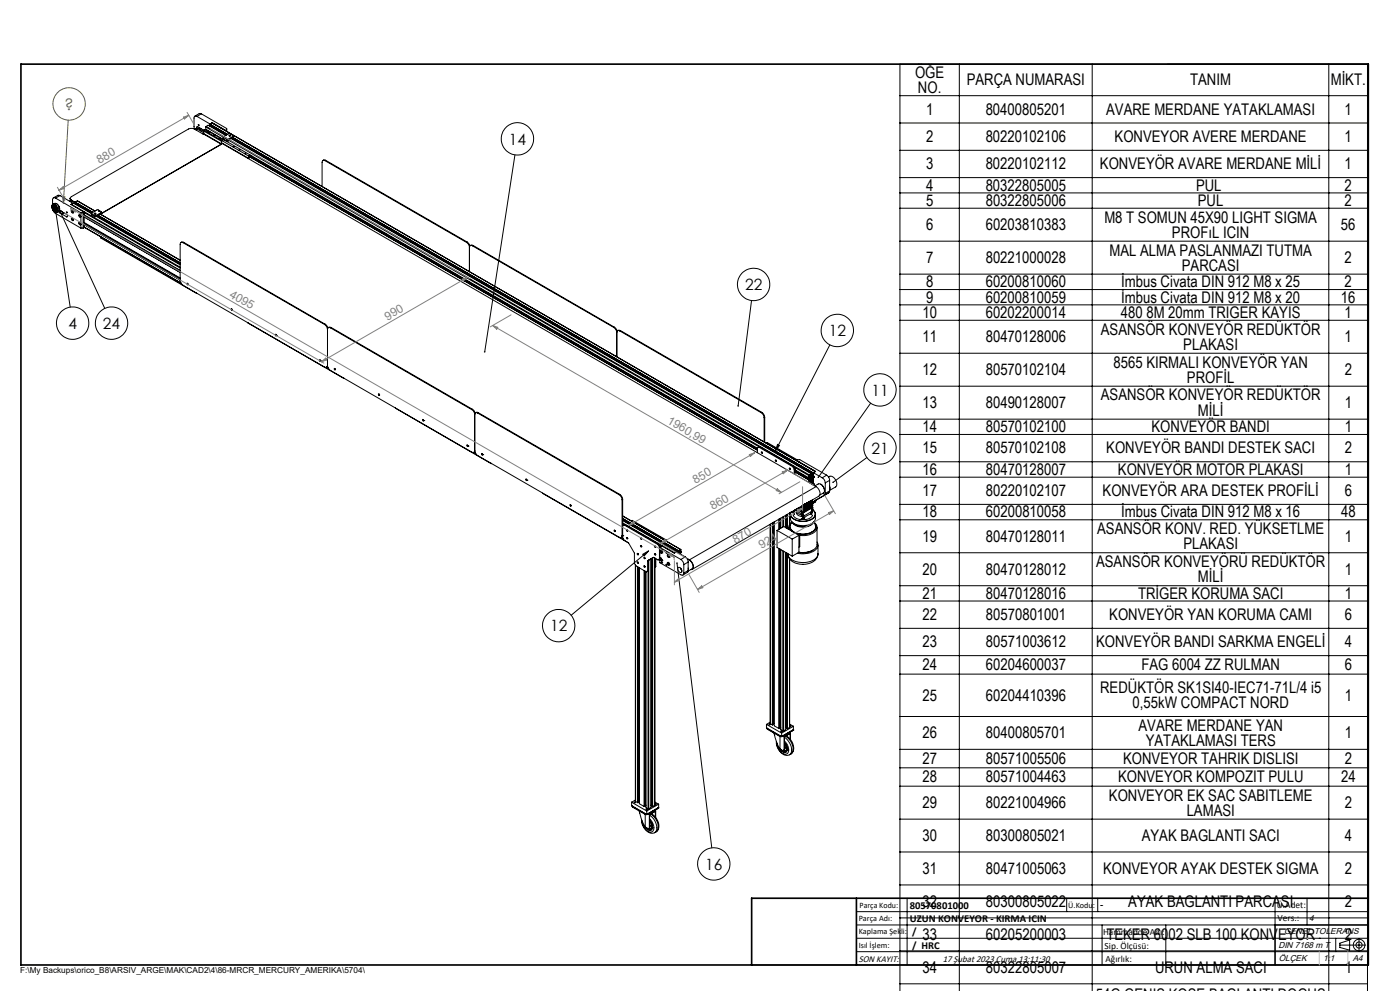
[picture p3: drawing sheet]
<svg xmlns="http://www.w3.org/2000/svg" width="420mm" height="297mm" viewBox="0 0 420 297" stroke-linecap="round" stroke-linejoin="round" font-family="sans-serif">
<defs><g id="words">
<g font-size="4.8">
<text x="274.5" y="23.3">ÖĞE</text>
<text x="275.4" y="27.8">NO.</text>
<text x="290" y="25.6">PARÇA NUMARASI</text>
<text x="357" y="25.6">TANIM</text>
<text x="399.2" y="25.6">MİKT.</text>
<text x="277.8" y="34.4">1</text>
<text x="295.7" y="34.4">80400805201</text>
<text x="331.9" y="34.4">AVARE MERDANE YATAKLAMASI</text>
<text x="403.4" y="34.4">1</text>
<text x="277.8" y="42.5">2</text>
<text x="295.7" y="42.5">80220102106</text>
<text x="334.4" y="42.5">KONVEYOR AVERE MERDANE</text>
<text x="403.4" y="42.5">1</text>
<text x="277.8" y="50.7">3</text>
<text x="295.7" y="50.7">80220102112</text>
<text x="330" y="50.7">KONVEYÖR AVARE MERDANE MİLİ</text>
<text x="403.4" y="50.7">1</text>
<text x="277.8" y="57.1">4</text>
<text x="295.7" y="57.1">80322805005</text>
<text x="358.8" y="57.1">PUL</text>
<text x="403.4" y="57.1">2</text>
<text x="277.8" y="61.7">5</text>
<text x="295.7" y="61.7">80322805006</text>
<text x="359.4" y="61.7">PUL</text>
<text x="403.4" y="61.7">2</text>
<text x="277.8" y="69">6</text>
<text x="295.7" y="69">60203810383</text>
<text x="331.3" y="66.7">M8 T SOMUN 45X90 LIGHT SIGMA</text>
<text x="351.6" y="71.2">PROFıL ICIN</text>
<text x="402.3" y="69">56</text>
<text x="332.9" y="76.6">MAL ALMA PASLANMAZI TUTMA</text>
<text x="277.8" y="78.8">7</text>
<text x="295.7" y="78.8">80221000028</text>
<text x="354.5" y="81.1">PARCASI</text>
<text x="403.4" y="78.8">2</text>
<text x="277.8" y="86.1">8</text>
<text x="295.7" y="86.1">60200810060</text>
<text x="336.3" y="86.1">İmbus Civata DIN 912 M8 x 25</text>
<text x="403.4" y="86.1">2</text>
<text x="276.7" y="95.3">10</text>
<text x="277.8" y="90.7">9</text>
<text x="295.7" y="90.7">60200810059</text>
<text x="295.7" y="95.3">60202200014</text>
<text x="336.2" y="95.3">480 8M 20mm TRIGER KAYIS</text>
<text x="336.3" y="90.7">İmbus Civata DIN 912 M8 x 20</text>
<text x="402.3" y="90.7">16</text>
<text x="403.4" y="95.3">1</text>
<text x="330.2" y="100.3">ASANSÖR KONVEYÖR REDÜKTÖR</text>
<text x="276.7" y="102.5">11</text>
<text x="295.7" y="102.5">80470128006</text>
<text x="355" y="104.8">PLAKASI</text>
<text x="403.4" y="102.5">1</text>
<text x="276.7" y="112.4">12</text>
<text x="295.7" y="112.4">80570102104</text>
<text x="334.1" y="110.1">8565 KIRMALI KONVEYÖR YAN</text>
<text x="403.4" y="112.4">2</text>
<text x="356.1" y="114.7">PROFİL</text>
<text x="276.7" y="122.3">13</text>
<text x="295.7" y="122.3">80490128007</text>
<text x="330.2" y="120">ASANSÖR KONVEYÖR REDÜKTÖR</text>
<text x="359.4" y="124.5">MİLİ</text>
<text x="403.4" y="122.3">1</text>
<text x="276.7" y="129.5">14</text>
<text x="295.7" y="129.5">80570102100</text>
<text x="345.5" y="129.5">KONVEYÖR BANDI</text>
<text x="403.4" y="129.5">1</text>
<text x="276.7" y="135.9">15</text>
<text x="295.7" y="135.9">80570102108</text>
<text x="331.9" y="135.9">KONVEYÖR BANDI DESTEK SACI</text>
<text x="403.4" y="135.9">2</text>
<text x="276.7" y="142.3">16</text>
<text x="295.7" y="142.3">80470128007</text>
<text x="335.4" y="142.3">KONVEYÖR MOTOR PLAKASI</text>
<text x="403.4" y="142.3">1</text>
<text x="276.7" y="148.7">17</text>
<text x="295.7" y="148.7">80220102107</text>
<text x="330.8" y="148.7">KONVEYÖR ARA DESTEK PROFİLİ</text>
<text x="403.4" y="148.7">6</text>
<text x="276.8" y="155.1">18</text>
<text x="295.7" y="155.1">60200810058</text>
<text x="336.4" y="155.1">İmbus Civata DIN 912 M8 x 16</text>
<text x="402.3" y="155.1">48</text>
<text x="329.2" y="160.1">ASANSÖR KONV. RED. YÜKSETLME</text>
<text x="276.8" y="162.3">19</text>
<text x="295.7" y="162.3">80470128011</text>
<text x="355" y="164.6">PLAKASI</text>
<text x="403.4" y="162.3">1</text>
<text x="276.8" y="172.2">20</text>
<text x="295.7" y="172.2">80470128012</text>
<text x="328.8" y="170">ASANSÖR KONVEYÖRÜ REDÜKTÖR</text>
<text x="403.4" y="172.2">1</text>
<text x="276.8" y="179.4">21</text>
<text x="295.7" y="179.4">80470128016</text>
<text x="341.4" y="179.4">TRİGER KORUMA SACI</text>
<text x="359.4" y="174.5">MİLİ</text>
<text x="403.4" y="179.4">1</text>
<text x="276.8" y="185.8">22</text>
<text x="295.7" y="185.8">80570801001</text>
<text x="332.8" y="185.8">KONVEYÖR YAN KORUMA CAMI</text>
<text x="403.4" y="185.8">6</text>
<text x="276.8" y="194">23</text>
<text x="295.7" y="194">80571003612</text>
<text x="328.8" y="194">KONVEYÖR BANDI SARKMA ENGELİ</text>
<text x="403.4" y="194">4</text>
<text x="276.8" y="200.9">24</text>
<text x="295.7" y="200.9">60204600037</text>
<text x="342.4" y="200.9">FAG 6004 ZZ RULMAN</text>
<text x="403.4" y="200.9">6</text>
<text x="276.8" y="210">25</text>
<text x="295.7" y="210">60204410396</text>
<text x="330" y="207.7">REDÜKTÖR SK1SI40-IEC71-71L/4 i5</text>
<text x="403.4" y="210">1</text>
<text x="339.8" y="212.2">0,55kW COMPACT NORD</text>
<text x="276.8" y="221.3">26</text>
<text x="295.7" y="221.3">80400805701</text>
<text x="341.5" y="219">AVARE MERDANE YAN</text>
<text x="403.4" y="221.3">1</text>
<text x="343.7" y="223.5">YATAKLAMASI TERS</text>
<text x="276.8" y="229">27</text>
<text x="295.8" y="229">80571005506</text>
<text x="336.9" y="229">KONVEYOR TAHRIK DISLISI</text>
<text x="403.4" y="229">2</text>
<text x="276.8" y="234.5">28</text>
<text x="295.8" y="234.5">80571004463</text>
<text x="332.7" y="239.9">KONVEYOR EK SAC SABITLEME</text>
<text x="335.4" y="234.5">KONVEYOR KOMPOZIT PULU</text>
<text x="402.3" y="234.5">24</text>
<text x="276.8" y="242.2">29</text>
<text x="295.8" y="242.2">80221004966</text>
<text x="356" y="244.4">LAMASI</text>
<text x="403.4" y="242.2">2</text>
<text x="276.8" y="252">30</text>
<text x="295.8" y="252">80300805021</text>
<text x="342.5" y="252">AYAK BAGLANTI SACI</text>
<text x="403.4" y="252">4</text>
<text x="276.8" y="261.9">31</text>
<text x="295.8" y="261.9">80471005063</text>
<text x="330.9" y="261.9">KONVEYOR AYAK DESTEK SIGMA</text>
<text x="403.4" y="261.9">2</text>
<text x="276.8" y="271.8">32</text>
<text x="295.8" y="271.8">80300805022</text>
<text x="338.5" y="271.8">AYAK BAGLANTI PARCASI</text>
<text x="403.4" y="271.8">2</text>
<text x="276.8" y="281.7">33</text>
<text x="295.8" y="281.7">60205200003</text>
<text x="331.9" y="281.7">TEKER 6002 SLB 100 KONVEYOR</text>
<text x="403.5" y="281.7">2</text>
<text x="276.8" y="291.5">34</text>
<text x="295.8" y="291.5">80322805007</text>
<text x="346.5" y="291.5">URUN ALMA SACI</text>
<text x="403.5" y="291.5">1</text>
</g>
<text font-size="4.7" fill="#808000" x="19.4" y="32.9">?</text>
<g font-size="4.7">
<text x="152.7" y="43.3">14</text>
<text x="223.5" y="87">22</text>
<text x="20.5" y="98.6">4</text>
<text x="30.9" y="98.6">24</text>
<text x="248.6" y="100.7">12</text>
<text x="261.4" y="118.6">11</text>
<text x="261.4" y="136">21</text>
<text x="165" y="189.2">12</text>
<text x="211.6" y="260.6">16</text>
</g>
<g font-size="3.5" fill="#808080">
<text x="29.8" y="49.1" transform="rotate(-30 29.8 49.1)">880</text>
<text x="68.6" y="88.9" transform="rotate(30 68.6 88.9)">4095</text>
<text x="116.3" y="96.1" transform="rotate(-30 116.3 96.1)">990</text>
<text x="199.9" y="126.7" transform="rotate(30 199.9 126.7)">1960,99</text>
<text x="208.6" y="145" transform="rotate(-30 208.6 145)">850</text>
<text x="213.9" y="152.9" transform="rotate(-30 213.9 152.9)">860</text>
<text x="220.6" y="163" transform="rotate(-30 220.6 163)">870</text>
<text x="228.5" y="164.6" transform="rotate(-30 228.5 164.6)">924</text>
</g>
<g font-size="3.2">
<text x="272.9" y="272.3">80570801000</text>
<text x="330" y="272.2">-</text>
<text x="272.9" y="276.3">UZUN KONVEYOR - KIRMA ICIN</text>
<text x="273.7" y="280.3">/</text>
<text x="273.7" y="284.4">/ HRC</text>
</g>
<g font-size="2.8">
<text x="383" y="272.2">Ü.Adet:</text>
<text x="330.9" y="280.3">Hammadde Adı:</text>
<text x="383.3" y="276">Vers.:</text>
<text x="331.4" y="284.3">Sip. Ölçüsü:</text>
<text x="257.6" y="288.3">SON KAYIT:</text>
<text x="282.8" y="288.3">17 Şubat 2023 Cuma 13:11:30</text>
<text x="331.6" y="288.3">Ağırlık:</text>
</g>
<g font-size="2.6">
<text x="392.8" y="276">4</text>
<text x="385.2" y="279.9">GENEL TOLERANS</text>
<text x="383.5" y="284">DIN 7168 m T</text>
<text x="383.6" y="288.1">ÖLÇEK</text>
<text x="396.9" y="288.1">1:1</text>
<text x="405.8" y="288.1">A4</text>
</g>
<g font-size="2.5">
<text x="257.9" y="272">Parça Kodu:</text>
<text x="320.5" y="272">Ü.Kodu:</text>
<text x="257.6" y="280">Kaplama Şekli:</text>
<text x="257.6" y="276">Parça Adı:</text>
<text x="257.6" y="284.1">Isıl İşlem:</text>
<text x="6.1" y="291.6">F:\My Backups\orico_B8\ARSIV_ARGE\MAK\CAD2\4\86-MRCR_MERCURY_AMERIKA\5704\</text>
</g>
</g></defs>
<g fill="none" stroke="#000" stroke-width=".3">
<path d="M287.8 19.2v277.9M327.7 19.2v277.9M398.6 19.2v277.9M410.2 19.2v277.9M58.3 38.7l-.6-.2-1.1 .2-35.2 20.2-.4 .5 .4 .6M58.3 38.7l2.7 1.4M58.3 38.6l.9 .1M58.3 38.6v.1M58.7 38.5a1.35 1.35 0 0 1 1.8 .9l.6-.4M59.1 38.4l-.1-.3 .3-.1 1.9 1.1M59.1 34.9l-.6-.1-.3 .4 .1 3.4M59.1 34.9l9.2 5.4"/>
<path d="M59.2 38.7l1.9 1.1M59.2 38.7l-.4 .2M59.9 38.3l-.3 .2M60.4 34.1l-.6-.1-1.3 .8M60.4 34.1l7.6 4.4v.9M60.4 34.1l-1.3 .8M60.4 38.6l-.4 .2M61.1 39.3l5.3 3M61.1 39.3v.7M61.1 39.7v.1M61.2 39l-.1 .3M61.2 39l.7-.1 4.9 2.8v.3"/>
<path d="M61.2 39l5.3 3.1M61.7 38.1l5.3 3 .1 .6M61.7 38.1v.7l165.5 95.5M61.8 38.8l-.1 .1M61.8 37.9l-.1 .2M61.8 37.9l5.3 3.1M61.8 37.9l.6-.4 5.3 3.1M62.4 39.5v.2l.3-.1M62.4 39.5v.1M62.4 39.6h.1M62.5 39.5l.2 .1M62.5 39.5l.3 .1"/>
<path d="M62.5 39.5h-.1M62.5 39.5h.1M62.5 39.5l-.1 .1M62.7 39.6l-.3 .1M62.9 37.3v.2l5.1 3M62.9 37.3l5.3 3M63 37.3l5.2 3M63 37.3h-.1M63 37.6v.3l.1-.2M63.1 37.7h.1M63.1 37.7l4.8 2.8M63.6 36.9h.1"/>
<path d="M63.6 36.9l181 104.4M63.6 36.9l-.6 .4M63.7 36.8l-.7 .4M63.7 36.8v.1M68 38.9l-.3 .3M270 28.7h140.2M270 36.9h140.2M410.5 31.8v-12.6h-140.5v277.9M16.7 59.4l-.5-.1-.4 .2v1.8M16.7 59.4l7.6 4.4M18 58.6l-.6-.1-1.4 .8M18 58.6l-1.3 .8"/>
<path d="M18 58.6l3.9 2.3-.6 .4M21 59.5l.4 .6M21.4 60l1.1 .6M21.4 60v.1M61 40.1l5.4 3.1M61.1 40l-.1 .1M61.1 40l5.3 3.1M64.2 40.5l.2 .2M64.2 40.5v.1M64.2 40.6h-.1M64.2 40.5l.4 .1-.2 .1M64.2 40.6h.3"/>
<path d="M64.2 40.5h.1M64.2 40.6h.1M64.5 40.6l-.3 .1M65.9 41.6l.4 .1M65.9 41.6v.1M66 41.5h.3v.2M66 41.5l.3 .1M66 41.5l-.1 .1M66.2 41.7h-.2M66.4 43.2v.1M66.4 43.3l-35.9 20.7M66.4 43.2l-35.9 20.7"/>
<path d="M66.4 43.1v.1M66.4 43.1v.2M66.5 42.8l8 4.6M66.5 42.3h-.1M66.5 42.3l-.1 .8M66.5 42.9l178.3 102.9M66.5 42.1l-.1 .2M66.5 42.2v.1M66.5 42.1v.1M66.6 42.2l7.9 4.5M66.8 42l-.3 .1M66.8 42h.1"/>
<path d="M66.8 42l-.3 .2M66.9 41.9l-.1 .1M67.1 41.2l.8 .5M67.1 41.2v.5M67.1 41.7l.8 .6M67.9 41.7h.5M67.9 42.3h.5M67.9 41.7v.6M68.4 41.7v.6M68.6 42l159.2 91.9M68.7 41.9l174.1 100.4M68.9 40.8h.1"/>
<path d="M69.3 41.5l174.1 100.5M69.5 41.4l174.5 100.8M69.6 41.4l174.3 100.6M69.8 41.3l174.2 100.5-.1 .2M69.9 41.2l174.1 100.5M69.9 40.8l.1-.2-1.3-.6-1.7 1 .1 .2M69.9 40.8l-1.5 .9M69.9 41.2l-1.3 .7-.2 .4M69.9 40.8v.4M70 40.7l-.1 .5M74.5 46.7v.7M74.9 47.1l-.4 .3"/>
<path d="M74.9 47l152.3 87.9M75 46.5l-.5 .2M75 47l152.2 87.8M75.2 46.8h.1M75.2 46.8l-.3 .3M75.2 46.8l152 87.8M75.4 47h.1M75.5 46.9l151.7 87.6M75.5 46.7l-.1 .3M97.5 48.2l-.6-.1-.3 .5v7.3M97.5 48.2l42.4 24.4M97.7 48l-.8 .1"/>
<path d="M97.7 48l-.2 .2M97.7 48l42.4 24.5M154.5 46.4l-9.1 59M270 45h140.2M270 53.2h140.2M270 57.8h140.2M15.6 61.6l.2 1.3M15.6 61.6a.84 .84 0 0 1 .9-.3 .84 .84 0 0 1 .6 .7 .9 .9 0 0 1 .4 .9 .9 .9 0 0 1-.7 .7l-1-.7M15.7 61.5a1.38 1.38 0 0 1 1.6 1.7 .9 .9 0 0 1-1 .3 .9 .9 0 0 1-.6-.9zM15.8 62.8l.7 1.1 7.8 4.5M15.8 61.5a1.2 1.2 0 0 1 1.2 .6 1.2 1.2 0 0 1-.1 1.3 1.41 1.41 0 0 1-1.1-1.9zM15.8 61.8a.84 .84 0 0 1 .9 .5 .84 .84 0 0 1-.1 .9 1.06 1.06 0 0 1-.8-1.4z"/>
<path d="M15.9 61.8a.86 .86 0 0 1 1 .4 .86 .86 0 0 1-.1 1M16 61.4l-.2 .5M16.1 61.7a.95 .95 0 0 1 .8 1.4M16.1 62.2a.36 .36 0 0 1 .5 .2 .36 .36 0 0 1-.3 .5zM16.1 61.7h.6M16.1 61.7l-.2 .1M16.1 62.2a.29 .29 0 0 1 .5 .2 .29 .29 0 0 1-.3 .3zM16.2 62.1l-.1 .5 .5 .2M16.2 62.4l.1 .2M16.3 62.3l-.1 .1M16.4 62.4v.1M16.4 62.4h.1"/>
<path d="M16.4 62.4l.1 .2h-.2M16.4 62.4h-.2M16.4 62.5l-.1 .1M16.6 63.2l.5 .1M16.7 62.9l4.4 29.1M16.7 61a1.79 1.79 0 0 1 1.2 1.9M16.7 61l-.9 .3M16.7 61a1.95 1.95 0 0 1 1.2 2M16.9 63.1l-.2 .1M17.2 62.5l-.3 .6M17.3 63.4l2.7 1.6M17.5 62.3l13.9 30.1"/>
<path d="M17.8 63l2.3 1.3 .2 .5-.3 .2M17.9 63l-.8 .5M18 63.1h.1M18 63.1v.7M18 63.1l.6 .4M18.6 63.5v.7l.7-.4M18.6 63.5h.1M19.9 63.5l.3 .3zM20.3 64.8l-.3 .2M21.3 61.3l4 2.3M21.3 60l-.5 .3M21.4 61.2l.6-.3 5.4 3.1 .1 .4"/>
<path d="M21.4 61.2l-.1 .1M21.4 61.2l32.6 18.9M21.4 60.1l1.1 .6M21.4 65.4a.35 .35 0 0 1 .6 .2 .35 .35 0 0 1-.3 .5zM21.4 63.1a.35 .35 0 0 1 .6 .2 .35 .35 0 0 1-.3 .5zM21.6 63.1v.4l.4 .2M21.6 65.4v.4l.4 .3-.4-.5 .1-.2M21.7 63.1v.5l.3 .1M21.7 63.4l.1 .2M21.7 65.7l.1 .2M21.8 60.3l-.5 .2M21.9 63.3v.1"/>
<path d="M21.9 65.6v.1M21.9 63.3h.1M21.9 65.6h.1M21.9 63.3l-.2 .1M21.9 65.6l-.2 .1M21.9 63.4l-.1-.2-.1 .2M21.9 65.7l-.2-.2v.2M21.9 63.4l-.1 .2M21.9 65.7l-.1 .2M21.9 63.5l-.1 .1M21.9 65.8l-.1 .1M22.5 60.7l5.2 3"/>
<path d="M22.5 60.7v.2l5.1 2.9M22.5 60.6l5.3 3M22.5 60.6h.1M22.5 60.6v.1M22.7 61v.1M22.7 61.1l-.1 .1M22.7 61.1l4.8 2.7M23.2 60.2l5.3 3zM23.2 60.2l-.7 .4M23.7 64.4a.4 .4 0 0 1 .4 .2 .4 .4 0 0 1-.1 .5l-.3-.2zM23.7 66.7a.4 .4 0 0 1 .4 .2 .4 .4 0 0 1-.1 .5l-.3-.3zM23.8 64.3l.1 .6 .3 .1"/>
<path d="M23.8 66.6l.1 .6 .3 .1M23.9 64.7v-.2l.3 .2M23.9 64.3l-.1 .4 .4 .2M23.9 66.7l-.1 .3 .4 .2M24.1 64.6h.1M24.1 66.8v.1M24.1 64.6l-.2 .1M24.1 66.9l-.2 .1M24.1 66.9v.1M24.1 64.6l.1 .2-.3-.1M24.1 67h.1M24.2 67l-.3-.2v.2"/>
<path d="M24.2 67l-.2 .2-.1-.2M24.3 68.4h.6M24.3 63.8v4.6M24.3 63.8h.6M24.9 63.8v4.6M25.3 68.1l29 16.8M25.3 63.7l28.7 16.6M25.3 64.4l28.7 16.6M25.3 66.7l28.7 16.6M25.3 65l28.7 16.7M25.3 67.3l28.7 16.7M25.3 63.6l-.4 .2"/>
<path d="M25.3 63.6v.8M25.3 65v1.7M25.3 67.3v.9l-.4 .2M25.3 68l29 16.8M25.3 65l28.7 16.6M25.3 67.2l28.7 16.7-28.7-16.6M25.4 64.8l28.6 16.5M25.4 67.1l28.6 16.5M25.4 64.5l-.1 .5M25.4 66.8l-.1 .5M25.4 64.7l28.6 16.5M25.4 67l28.6 16.5"/>
<path d="M27.5 64.1l.9 .5M27.5 64.4l.9 .5M27.5 64.1v.3M28.4 64.6h.4M28.4 64.9h.4M28.4 64.6v.3M28.5 64.2h.1M28.8 64.6v.3M28.9 64.8l25.1 14.6M29.1 64.7l24.9 14.4-24.9-14.3M29.3 64.6l24.7 14.3M29.4 64.6l24.6 14.2"/>
<path d="M29.4 64.5l24.6 14.2M29.6 63.2l.3 .1zM30.1 64.2l23.9 13.8M30.2 64.2l-1.4 .7M30.2 71.1l24.3 14M30.2 71.1v.2l28.7 16.6M30.4 63.7v-.3l-1.2-.5-1.7 .9v.3M30.4 63.7l-1.6 .9M30.4 63.7v.5M30.4 64.2l-.1 .1M30.4 71l-.2 .1M30.5 63.6l-.1 .6"/>
<path d="M54.9 72.7h-.6l-.3 .4v10.9M54.9 72.7l42.4 24.5M55.1 72.6l-.8 .1M55.1 72.6l-.2 .1M55.1 72.6l42.4 24.6M139.9 72.6l.6 .6 .3 1M140.1 72.5l.9 1.2M140.1 72.5l-.2 .1M140.8 74.2v7.2M141.7 73.7l-.7-.1-.2 .6M141.7 73.7l42.4 24.4M141.9 73.6h-.8"/>
<path d="M141.9 73.6l42.4 24.5M141.9 73.6l-.2 .1M270 62.4h140.2M270 72.3h140.2M54 84l.3 .9 .6 .6 48.3 27.9M56.2 84.9l.1 .3M58.9 87.8v.1M59 87.9h-.1M69.5 92.6l.2 .3M69.6 92.8h.1M69.7 92.9h.1M74.4 96.8h.1"/>
<path d="M97.3 97.2l.6 .6 .3 1M97.5 97.2l.6 .5 .3 .6M97.5 97.2h-.2M98.2 98.8v10.7M99.1 98.2h-.6l-.3 .6M99.1 98.2l42.4 24.6M99.3 98.1l-.8 .1M99.3 98.1l42.4 24.6M99.3 98.1l-.2 .1M184.1 98.1l.7 .8 .2 .8M184.3 98.1l.9 1.1M184.3 98.1h-.2"/>
<path d="M185 99.7v7.2M185.9 99.2l-.7-.1-.2 .6M185.9 99.2l42.5 24.5M186.1 99.1h-.8M186.1 99.1l-.2 .1M186.1 99.1l42.4 24.5M225.5 90.1l-4.1 31.6M270 82.2h140.2M270 86.8h140.2M270 91.4h140.2M270 96h140.2M82.8 100.2l.1 .3"/>
<path d="M82.8 100.5h.1M82.9 100.5h.1M95.8 107.9l.3 .1v.3zM96 107.8l.2 .4M96.1 108.1l.1 .1M96.2 108.2h.1M97.8 110.1l.9 .5M98 110l.5 .3M98.2 109.5l-.2 .5h-.7M98.2 109.5l.2 .6 .6 .8 42.5 24.6 .6 .1 .3-.6M98.3 109.9l-.3 .2 .5 .3M100.4 110.4l.2 .3"/>
<path d="M100.5 110.7h.1M100.6 110.7v.1M103.2 113.3v.1M103.2 113.4h.1M113.7 118.1l.2 .3M113.8 118.3l.1 .1M113.9 118.4h.1M249 103.4l-16.4 31.7M270 105.9h140.2M270 115.7h140.2M118.6 122.3l28.8 16.7M126.8 125.7h.2a.24 .24 0 0 1 .2 .4 .24 .24 0 0 1-.4 .1 .24 .24 0 0 1 0-.4z"/>
<path d="M126.9 125.7l.2 .3M127 126h.1M127.1 126h.1M140.1 133.4l.2 .1v.3zM140.2 133.4l.2 .3M140.3 133.6l.1 .1M140.4 133.7h.1M141.5 122.8l.6 .5 .3 1M141.7 122.7l.6 .5 .3 .6M141.7 122.7l-.2 .1M142 135.6l.9 .6M142.1 135.6l.6 .3"/>
<path d="M142.4 135l.2 .8 .7 .7 42.4 24.5 .6 .1 .3-.6M142.4 124.3v10.7M142.5 135.4l-.3 .2 .5 .2M143.3 123.8l-.6-.1-.3 .6M143.3 123.8l42.4 24.5M143.5 123.7l-.5-.2-.3 .2M143.5 123.7l-.2 .1M143.5 123.7l42.4 24.5M144.6 135.9l.2 .4M144.7 136.2h.1M144.8 136.3h.1M147.4 138.8v.2"/>
<path d="M147.4 138.9v.1M227.7 134l-.5 .3v1.4M227.7 134l10.1 5.9M227.7 134l.2-.1 10.2 5.8M228.4 123.7l.6 .7 .2 .8M228.4 135.4l.3 .5-.3-.2zM228.5 123.6l.7 .7 .2 .8M228.5 123.6l-.1 .1M228.6 135.5l.1 .2M229.2 125.2v7.2M229.4 125.1l-.2 .1M229.4 125.1v7.4"/>
<path d="M229.9 132.7h-.1M229.9 132.7l14.8 8.6M229.9 132.7l.2-.1 9.1 5.2M232.8 137.9l.1 .2M232.9 138.1h.1M233.3 133.2l.5 .3-1.2 1.6zM237.8 139.9l.5 .7M238.1 139.7l-.3 .2M238.1 139.7l.4 .8M238.2 139.9l4.5 2.7M238.9 138l.4-.2h.6l8.1 4.6M240.1 138.6v.1"/>
<path d="M260.1 137.1l-10.2 7.5M261.2 120.8l-15.7 22.2M270 125.6h140.2M270 130.2h140.2M270 138.4h140.2M157.9 143.6l.2 .3M158 143.8l.1 .1M158.1 143.9h.1M162.8 147.8l25.8 14.9M171.1 151.2l.2 .3M171.2 151.5h.1M171.3 151.5v.1"/>
<path d="M184.4 158.9l.2 .3M184.5 159.1l.1 .1M184.6 159.2h.1M185.7 148.3l.7 .7 .2 .8M185.9 148.2l.5 .4 .4 1.1M185.9 148.2l-.2 .1M186.6 149.8v10.7M186.8 154.6l17.4 10.1M186.8 149.7v11.5l.5 .7 1.3 .8 1.7 3.1v3l.5 .8 3.1 1.8M186.8 149.7l-.2 .1M186.8 156.7l15.6 9 .6-.4M186.8 155.5l16.7 9.6z"/>
<path d="M186.8 156l16.2 9.3M186.8 155.4l16.7 9.6M186.8 155.7l16.9 9.9M186.8 156.9l.6 .4M187.3 157.3l-.5 .3M187.3 157.3l10.1 5.9M187.3 157.3l.2-.1 10.1 5.9M188.2 158.8l.1 .3M188.2 159h.1M189.4 156.1l.3-.1 10.1 5.8M189.4 156.1l10.2 5.8M231.1 157.1v59.8"/>
<path d="M231.7 156.7v60.5M231.8 156.7v60.5M232 156.6v60.5l-.2 .1M232.1 156.5v60.3M232.3 156.4v61.1l1.4 .9M233.1 159l4.6 2.6M233.1 159v5.1l4.6 2.6M233.7 155.6v3M233.8 155.5v3.1M233.8 155.5v3M234 155.4v3M234.1 155.4v3"/>
<path d="M234.2 155.3v3M234.8 154.9v3M235.1 154.8v3M235.1 157.8l4.6 2.6M235.1 157.8l-2 1.2M235.7 154.4v3.7M235.9 154.3v3.9M235.9 154.3v4M236.1 154.2v4.2M236.2 154.1v4.3M236.5 158.6l.4-.3 .8 1M236.6 158.1v.4"/>
<path d="M236.9 153.8v3.5M236.9 153.7v3.5M237 140.3l.1 .2M237.1 154.1v1.3a3.1 3.1 0 0 0 3.4 2.1 3.5 3.5 0 0 0 4.1-2.1v-1.3M237.2 153.5v.1M237.3 156.8a1.76 1.76 0 0 0 1.2 2.9 5.2 5.2 0 0 0 6.3-1.4v-.9l-.4-.6M237.3 156.7l-.7 1 .1 .8M237.5 156.3l-.4 1.1a2.34 2.34 0 0 0 2.5 2.5 4.3 4.3 0 0 0 5.1-1.8l-.4-1.8M237.5 153.4l.2 .1M237.6 156.4a4.5 4.5 0 0 0 6.6 0M237.7 156.5a4.3 4.3 0 0 0 6.3 .1l.1-.1M237.7 153.3v.2"/>
<path d="M237.8 153.4h.1M238 153.6l.3 .4M238 153.6l.3 .2M238.3 140.6v1.5M238.3 154l-.3 .5 .3 .4 .7 .5 1.1 .3M238.3 153.8v.2M238.4 159.7l1.7 .5M238.5 153l-.5 .6M238.5 153l-.7 .4M238.5 140.8l4.2 2.5M238.5 140.5l-.2 .1M238.5 140.5v1.7"/>
<path d="M238.5 141.5l4.2 2.4M238.5 141.4l4.2 2.5M238.5 141.3l4.3 2.5M238.5 141.1l4.5 2.6M238.5 141l4.7 2.8M238.6 152.7l-.2 .2M238.7 152.9h.3M238.7 152.9l-.2 .1M238.7 152.9h.1M238.9 153.2v.6l.3 .5 1.3 .5M239.3 152.5l-1.6 1M239.3 152.4l.1 .9 1 .6"/>
<path d="M239.3 152.5a.93 .93 0 0 0-.3 1.1 .93 .93 0 0 0 1 .6l.7 .1M239.3 152.4h.2M239.3 152.4l.4 .6 .7 .3M239.3 152.4l-.8 .4M239.4 152.4h.1M239.4 152.4l.3 .5 .7 .3M239.5 152.3v.1M239.7 152.1l.7 .5v1.5l.3 .1M239.8 152.2l-.3 .2M240.4 151.7v.7l-.5-.4M240.4 154.4v.4M240.4 154.4l.3 .2"/>
<path d="M240.4 154.8l.3 .1M240.6 151.6v2.2M240.6 153.8l.1 .1M240.7 152.5h.1M240.7 152.7h.1M240.7 152.6h.1M240.7 153.2h.1M240.7 153.1h.1M240.7 152.5v.2M240.7 152.6v.1M240.7 154.3l.2 .1M240.7 154.3l-.3 .1"/>
<path d="M240.7 155.5h.3M240.7 154.2l.3-.1-.1 .3M240.7 155.4h.3M240.7 153.9v.3M240.7 154.6v.3M240.7 155.4v.1M240.7 155.5l-.6 .2M240.7 155.4l-.6 .3M240.8 153.1h.1M240.8 152.7h.1M240.8 154.2l-.1 .1M240.8 153.1l-.1 .1"/>
<path d="M240.8 153.2h-.1M240.8 152.5l-.1 .1M240.8 152.6h.1M240.8 153h.1M240.8 153v.1M240.8 152.4h.1M240.8 152.4v.2M240.8 153l.1 .1M240.8 152.4l.1 .1M240.9 153h.1M240.9 151.9h.1M240.9 152v.1"/>
<path d="M240.9 151.5h.1M240.9 152.4v.1M240.9 152.4v.2M240.9 152.1h.1M240.9 152h.1M240.9 152.5l-.1 .1M240.9 152.5h.1M240.9 153.1h-.1M240.9 151.9l.2 .1M240.9 154.8h.1M240.9 152.4h.1M240.9 153l-.1 .1"/>
<path d="M240.9 151.9v.1M240.9 151.4v.1M240.9 151.8h.1M240.9 151.8v.1M240.9 153.1h.1M240.9 153v.1M240.9 151.4h.1M240.9 152.5v.1M241 151.4h.1M240.9 151.9l.1 .1M240.9 154.8l.3 .5M240.9 151.4h.2"/>
<path d="M240.9 153h-.1M240.9 154.4l-.2 .2M241 151.9h.1M241 152l-.1 .1M241 152.4h.1M241 152.5h.1M241 151.4l-.1 .1M241 151.8h.1M241 151.8l-.1 .1M241 152h-.1M241 152h.1M241 152.4v.1"/>
<path d="M241 152.4l.1 .1M241 153h.1M241 152.9h.1M241 151.9v.1M241 151.8v.1M241 151.4l.1 .1M241 151.9l.1 .1M241 152.9l.1 .1M241 152.9v.1M241 155.4v.1M241 155.5l.6 .2M241 155.4l.6 .3"/>
<path d="M241.1 151.4h.1M241.1 151.3v.1M241.1 152h.1M241.1 151.9h.1M241.1 152.9v.1M241.1 153h.1M241.1 152.5h.1M241.1 151.7v.2M241.1 151.7h.1M241.1 152.3v.2M241.1 151.4v.1M241.1 152.9h.1"/>
<path d="M241.1 151.7l.1 .1M241.1 151.7l-.1 .2M241.1 152.3h.1M241.1 152.3l.1 .1M241.2 151.3l-.1 .1M241.2 151.7v.1M241.2 151.8l-.1 .2M241.2 151.8l-.1 .1M241.2 151.8h.1M241.2 151.3h.1M241.2 152.8l-.1 .2M241.2 152.8h.1"/>
<path d="M241.2 151.3l-.1 .2M241.2 152.4h.1M241.2 151.9h.1M241.2 151.4h.1M241.2 154.6v.7M241.2 151.7l.1 .1M241.2 152.9h.1M241.2 152.8h.2M241.2 152.8v.1M241.2 152.9v.1M241.2 151.2l.1 .1M241.3 151.2h.1"/>
<path d="M241.3 151.3h.1M241.3 151.8h.1M241.3 152.9h.1M241.3 151.3l-.1 .1M241.3 152.2l-.1 .2M241.3 152.3h.1M241.3 151.7l-.1 .2zM241.3 152.2v.2M241.3 151.2l-.1 .2M241.3 152.8h.1M241.3 152.7v.2M241.3 152.7v.1"/>
<path d="M241.4 152.8h.1M241.4 152.2h.1M241.4 152.1h.1M241.4 152.7h.1M241.4 152.3h.1M241.4 152.7h.2M241.4 151.7h.1M241.4 152.3l-.1 .1M241.4 152.2l-.1 .1M241.4 152.1l-.1 .2M241.4 152.7l-.1 .1M241.4 152.6h.1"/>
<path d="M241.4 152.6v.1M241.4 151.2h.1M241.4 152.7v.1M241.4 151.7l-.1 .1M241.4 152.2v.1M241.4 151.2l-.1 .1M241.5 151.5h.1M241.5 152.7l-.1 .1M241.5 151.2h.1M241.5 151.7h.1M241.5 152.7h.1M241.5 151.5v.3"/>
<path d="M241.5 152.6v.1M241.5 151.2l-.2 .1M241.5 151.5l-.2 .3M241.5 152.1h.1M241.5 152.1l.1 .1M241.5 151.1l.1 .1M241.5 152.1v.1M241.5 152.6h.1M241.5 151.7h-.1M241.5 151.1v.1M241.5 152.6l-.1 .1M241.5 151.1l-.1 .1"/>
<path d="M241.5 152.1l-.1 .1M241.5 152.2h.1M241.5 151.6l.1 .1M241.5 151.6h.1M241.5 152.6h-.1M241.5 151.6v.1M241.6 152.6l-.1 .1M241.6 152h.1M241.6 151.4l.1 .1M241.6 151.4v.3M241.6 151.2h-.1M241.6 151.4l-.1 .2"/>
<path d="M241.6 151.4h.1M241.6 151.7h.1M241.6 152l-.1 .1M241.6 151.9h.1M241.6 152v.2M241.6 152.6h.1M241.7 152h.1M241.7 151l-.1 .2M241.7 151.5l-.1 .2M241.7 151.5h.1M241.7 152.6h.1M241.7 152.5v.1"/>
<path d="M241.7 152l-.1 .2M241.7 152.1h.1M241.7 151.9h.3M241.7 151.9v.2M241.7 152l.1 .1M241.8 151.9h.1M241.8 152.6h.1M241.8 152.5h.1M241.8 151h.1M241.8 150.9l.1 .1M241.8 150.9h.1M241.8 151.4v.1"/>
<path d="M241.8 151.5h.1M241.8 151.4l.1 .1M241.8 150.9v.1M241.8 151.4h.1M241.8 151.9v.1M241.8 152.1h.1M241.8 152.5v.1M241.9 152.6h.1M241.9 152.5h.1M241.9 152.5l-.2 .1M241.9 151h-.1M241.9 151.3l-.1 .1"/>
<path d="M241.9 151.3h.1M241.9 151h.1M241.9 151.5h.1M241.9 151.8h.1M241.9 151.4l.1-.2-.2 .2M241.9 151.9h.1M241.9 152h.1M241.9 151.8v.2M241.9 152.4v.2M242 150.8h.1M242 151.8h.1M242 151.9h.1"/>
<path d="M242 151.8v.1M242 151.3h.1M242 151.8l-.1 .1M242 151.9l-.1 .1M242 152.4h.1M242 151.9h-.1M242 152.4v.1M242 150.8l-.1 .2M242 151.3l-.1 .2M242 151.3l-.1 .1M242 152.4l-.1 .1M242.1 152.4h.1"/>
<path d="M242.1 151.7h.1M242.1 152.3l-.1 .1M242.1 150.9h.1M242.1 150.8h.1M242.1 151.2h.1M242.1 151.4h.1M242.1 151.3h.1M242.1 151.8h.2M242.1 151.2l.1 .1M242.1 150.8v.1M242.1 151.8h.1M242.1 152.3v.1"/>
<path d="M242.1 151.7v.2M242.1 151.7l-.1 .2M242.1 151.8l-.1 .1M242.1 151.8v.1M242.1 151.9h.1M242.1 152.3h.1M242.2 152.3h.1M242.2 152.3l-.1 .1M242.2 150.7h.1M242.2 150.8h.1M242.2 151.2h.1M242.2 151.3h.1"/>
<path d="M242.2 151.1h.1M242.2 151.8h.1M242.2 151.7h.1M242.2 152.4l-.3 .2M242.2 151.3l-.1 .1M242.2 151.2l-.1 .1M242.2 150.7l-.1 .1M242.2 151.1v.2M242.2 150.8l-.1 .1M242.2 151.1l-.1 .1M242.2 152.3v.1M242.2 152.4h.1"/>
<path d="M242.2 150.7v.1M242.2 151.7v.2M242.2 151.7l.1 .1M242.3 151.2h.1M242.3 150.7h.1M242.3 150.8h.1M242.3 151.1h.1M242.3 151.3h.1M242.3 152.3h.1M242.3 152.2h.1M242.3 151.8h.1M242.3 151.6h.1"/>
<path d="M242.3 151.1v.1M242.3 150.6v.1M242.3 151h.1M242.3 151v.1M242.3 152.1h.1M242.3 152.2v.1M242.3 151l.1 .1M242.3 152.1v.2M242.3 152.3l-.3 .1M242.3 151.8l-.1-.1v.2M242.4 151.1l-.1 .1M242.4 150.7h.1"/>
<path d="M242.4 150.6l-.1 .1M242.4 152.2h-.1M242.4 152.2v.1M242.4 152.2h.1M242.4 151.2h.1M242.4 151.6h.1M242.4 152.1h.1M242.4 151.6l-.1 .2M242.4 151.7h.1M242.4 152.1l-.1 .2M242.4 152.3h-.1M242.4 151.5h.1"/>
<path d="M242.4 152.3h.1M242.4 151.5v.1M242.4 151.5l.1 .1M242.4 151h.1M242.4 151.5v.2M242.4 151l.1 .2M242.4 151l.1 .1M242.4 151v.2M242.4 150.5v.2M242.4 151.2h-.1M242.5 152.1h.1M242.5 151.6l-.1 .1"/>
<path d="M242.5 151.6h.1M242.5 152.1v.1M242.5 150.6h.1M242.5 152v.1M242.5 151.2h.1M242.6 152.1h.1M242.6 151.5h.1M242.6 151.4h.1M242.6 151.4v.1M242.6 152h.1M242.6 151.6h.1M242.6 151.4v.3"/>
<path d="M242.6 152l-.1 .2M242.6 150.5l-.1 .1M242.6 150.8h.1M242.6 152v.1M242.6 150.9h.1M242.6 150.8l-.1 .4M242.6 150.9v.2M242.6 150.8v.3M242.6 151.5v.1M242.6 150.9l-.1 .2M242.6 151.1h.1M242.6 150.6h.1"/>
<path d="M242.6 150.6h-.1M242.7 151.5h.1M242.7 152h.1M242.7 152.1h.1M242.7 151.4h.1M242.7 151.9v.2M242.7 151.5h-.1M242.7 151.4v.1M242.7 150.5h.1M242.7 150.8h.1M242.7 150.9h.1M242.7 151h.1"/>
<path d="M242.7 142.6v.7M242.7 143.9v.7M242.7 150.8v.3M242.7 151.5l-.1 .1M242.7 143.2h.1M242.7 151.3v.2M242.7 143.1h.1M242.7 144.4l1 .6M242.7 144.4l1 .5M242.7 142.8l.2 .1M242.7 142.7l.3 .2M242.7 143l.2 .1"/>
<path d="M242.7 144.3l1.1 .6M242.7 144.1l1.2 .7M242.8 151.9h.1M242.8 152h.1M242.8 143.8l-.1 .8 .9 .4M242.8 151.9v.1M242.8 143.2l-.1 .1M242.8 142.4l.4 .3M242.8 142.3l-.1 .3M242.8 143.2h.1M242.8 150.8h.1M242.8 150.7h.1"/>
<path d="M242.8 150.5h.1M242.8 150.4h.1M242.8 151h.1M242.8 150.4l-.1 .1M242.8 143.1v.1M242.8 150.3v.1M242.8 143.1l-.1 .1M242.8 151h-.1M242.8 150.8l-.1 .1M242.8 150.7l-.1 .1M242.8 150.5h-.1M242.8 150.4h-.1"/>
<path d="M242.9 151.9h.1M242.9 151.9v.1M242.9 152h.1M242.9 151.4h.1M242.9 151.3v.1M242.9 151.3h.1M242.9 143.2l.5 .3M242.9 144h.1M242.9 143.8h.1M242.9 143.1h.1M243 142.9h.1M242.9 150.7h.1"/>
<path d="M242.9 151.2v.1M242.9 151.2h.1M242.9 151.3l.1 .1M242.9 151.8h.1M242.9 143.8v.2M242.9 142.9l.1 .3M242.9 150.2v.2M242.9 151.8v.1M242.9 143.1l-.1 .1M242.9 150.9h.1M242.9 151.2l.1 .1M243 151.2h.1"/>
<path d="M243 143.9h.1M243 142.9l.2-.1 .2 .2M243 150.6h.1M243 150.6l-.1 .1M243 151.2v.1M243 151.2l-.1 .2M243 150.4h.1M243 151.3h-.1M243 151.3h.1M243 143.7l-.2 .1M243 143.7l-.1 .3M243 150.6v.3"/>
<path d="M243 143.2l-.2 .1M243 142.9l.4 .3M243 150.7h-.1M243 143l.4 .3M243 143.7l.2 .1M243 150.8h.1M243 150.8v.1M243 150.7h.1M243 151.3v.1M243 151.3l-.1 .1M243 142.3l.2 .1M243 151.8l.1 .1"/>
<path d="M243 150.3h.1M243 150.3v.1M243 151.4h.1M243 151.8h.1M243 151.9h.1M243 150.4h-.1M243.1 151.7v.1M243.1 151.7l-.1 .1M243.1 150.2v.1M243.1 151.3h.1M243.1 151.7h.1M243.1 151.8h.1"/>
<path d="M243.1 151.9h.1M243.1 151.3l-.1 .1M243.1 142.3l.1 .1M243.1 143.9l.9 .6M243.1 151.8v.1M243.1 151.2h.1M243.1 150.2h.1M243.1 150.7h.1M243.1 150.3h.1M243.1 142.8l.3 .2M243.1 150.1h.1M243.1 150.1v.1"/>
<path d="M243.2 151.8h.1M243.2 150.1h.1M243.2 151.2l-.1 .1M243.2 150.6h.1M243.2 150.7h.1M243.2 151.1h.1M243.2 150.1l.1 .1M243.2 143.8l-.2 .1M243.2 151.1l-.1 .1M243.2 150.7l-.1 .1M243.2 150.6l-.1 .1M243.2 151.2h.1"/>
<path d="M243.2 142.7h.1M243.2 151.7h.1M243.2 150.2l-.1 .1M243.2 150.1v.1M243.2 150.5h.1M243.2 151.2v.1M243.2 150.1l-.1 .2M243.2 150.5v.3v-.3M243.2 143.9l-.2 .1M243.2 142.7l-.2 .2M243.2 151.7h.2M243.2 150.5l-.1 .3"/>
<path d="M243.2 151.1l.2 .1M243.2 143.9l.8 .4M243.2 143.8h.1M243.2 142.4h.1M243.2 142.6l.4 .1M243.2 150.6l.1 .1M243.2 151.1l.1 .1M243.2 151.6h.1M243.2 142.4v.3M243.2 151.1v.2M243.2 151.6v.1M243.3 150.2h.1"/>
<path d="M243.3 150.7h.1M243.3 151.1h.1M243.3 151.7h.1M243.3 151.2h-.1M243.3 151.2l-.1 .1M243.3 153.4v.7l-1.3 .5-.8 .7M243.3 150.1h.1M243.3 150.1v.1M243.3 150.6v.1M243.3 151.1v.1M243.3 151.6v.1M243.3 142.1v.1"/>
<path d="M243.3 142.4l.4 .3M243.3 151.1l-.2 .1M243.3 150.4l.1 .1M243.3 150.4l-.1 .2M243.3 150.5l-.1 .1M243.3 150.5h.1M243.3 150.5v.1M243.3 151.2h.1M243.3 151.6h.1M243.3 151v.2M243.3 142.4l.4 .2M243.3 151.6l-.1 .1"/>
<path d="M243.3 151h.1M243.3 151.1l.1 .1M243.3 142.2l-.6 .3 .1 .8M243.3 143.6l.7 .4M243.3 151.5v.2M243.3 151.6l.1 .1M243.4 143.2v.1M243.4 150.5l-.1 .2M243.4 150h.1M243.4 150l-.1 .2M243.4 154l.3 .5-.2 .4-.7 .5-1.2 .3M243.4 153.8v.2"/>
<path d="M243.4 150.5h.1M243.4 151.7h-.3M243.4 143.5l-.2 .3M243.4 142.3l.4 .3M243.4 143.3v.2M243.4 143v.2M243.4 151.5h.1M243.4 151h.1M243.4 142l-.6 .3M243.4 142l.1 .3M243.4 142.3l-.2 .1M243.4 142.2h-.1"/>
<path d="M243.4 142l.1 .1M243.4 151.5v.1M243.4 151.1v.1M243.4 151l-.1 .1M243.4 151l.1 .1M243.4 142.2h-.2l.2 .1M243.4 152.8l.2 .1M243.5 143.1h.1M243.5 143.2v.1M243.5 151.5h.1M243.5 151.1h.1M243.5 143v.1"/>
<path d="M243.5 143.2l.2 .1M243.5 151.5v.1M243.5 143.3h.1M243.5 151.5l.1 .1M243.5 142.9h.1M243.5 142.9v.2M243.5 143.1v.1M243.5 143.2h.1M243.5 151.6h.1M243.5 143.1l.2 .1M243.5 143.2h-.1M243.5 142.1h-.1"/>
<path d="M243.5 142.3l-.2 .1M243.5 151v.1M243.5 142.2l.4 .3M243.5 142.9l.3 .3M243.5 142.9l.3 .2M243.5 143.2l.1 .1M243.6 145h.1M243.5 150.9h.1M243.5 153.3l.2 .3M243.5 150.9v.2M243.5 152.6h.1M243.5 150.9l.1 .2"/>
<path d="M243.6 152.6l.2 .1M243.6 142.8h.1M243.6 143.3h.1M243.6 151.6h.1M243.6 151.1h.1M243.6 151.4v.2M243.6 142.8v.1M243.6 151.4l-.1 .2M243.6 151.4v.1M243.6 151.5l-.3 .1M243.6 152.6l.2 .2M243.6 152.6l-.1 .1"/>
<path d="M243.6 142.8l.3 .2M243.6 142.9h.1M243.6 142.9h-.1M243.6 142.9l.3 .1M243.6 150.8v.2zM243.6 142.9l.2 .1M243.6 142.7h.1M243.6 142.7v.1M243.6 145.1h.1M243.6 145.1l.3 .1M243.7 142.7h-.1M243.7 142.8h.1"/>
<path d="M243.7 143.3h-.1M243.7 143.2v.1M243.7 145h-.1M243.7 142.8l.2 .1M243.7 142.7h.1M243.7 143.3h.1M243.7 145h.1M243.7 145.1l.2 .1M243.7 143.3l-.5 .6M243.7 142.6v.2M243.7 144.9v.2M243.7 149.8v2.2"/>
<path d="M243.7 152l-3.1 1.8M243.7 152l.1 .1M243.7 142.7v.1M243.7 143.2h.1M243.7 145v.1M243.7 145.1h.1M243.7 142.7l.1 .1M243.7 145l.2 .1M243.7 153.6l-.3 .4M243.7 153.6l-.3 .2M243.7 142.7l.2 .1M243.7 142.8h.2"/>
<path d="M243.7 145.1h.2M243.8 142.6h-.1M243.8 143.1h.1M243.8 142.7v.1M243.8 142.7h.1M243.8 144.9h-.1M243.8 145l.1 .1M243.8 145h.1M243.8 143.1v.1M243.8 142.7l.1 .1M243.8 150.7h.1M243.8 152.8a1.65 1.65 0 0 1 .8 1.7 1.65 1.65 0 0 1-1.4 1.3 5 5 0 0 1-6-1.1v-1.1"/>
<path d="M243.8 142.7h-.1M243.8 143.2l-.1 .1M243.8 143.2h.1M243.8 143v.1M243.8 143h.1M243.8 142.8h.1M243.8 145h-.1M243.8 152.1v.3l-.4 .4 .2 .1M243.8 152.8a1.6 1.6 0 0 1 .7 1.7 1.6 1.6 0 0 1-1.3 1.2 5.1 5.1 0 0 1-5.9-1l-.1-.5 .1-.7M243.8 152.8v.3l-3.1 1.8M243.8 152.1l-3.1 1.8M243.8 152.8l-.2 .1"/>
<path d="M243.9 145.1h.1M243.9 142.8h.1M243.9 143h.1M243.9 142.9h.1M243.9 142.8v.1M243.9 142.7v.1M243.9 142.7h.1M243.9 145.2h.1M243.9 145.1v.1M243.9 145v.1M243.9 145h.1M243.9 142.5l-.1 .1"/>
<path d="M243.9 142.9v.1M243.9 144.8l-.1 .1M243.9 145.2v.1M243.9 150.4l-.1 .3M243.9 142l.1 .1M244 144.8v.3M244 141.9h.1M244 141.7v.2M244 141.8h.1M244 142.5v.1M244 144.9h.1M244 143v.1"/>
<path d="M244 142.5v.3M244 142.8v.3M244 143.1h.1M244 145.1v.2M244 143.2l-.3 .1M244 142.9h.1M244 145.2h.1M244 141.7v3.7M244 142.8h.1M244 145.1h.1M244 142h-.1M244 142.4l-.1 .1"/>
<path d="M244 144.7l-.1 .1M244 141.7l2.7 1.5M244.4 156.7a1.88 1.88 0 0 1 .6 2 1.88 1.88 0 0 1-1.6 1.3l-1.4 .4-2.1 .1M244.6 141.3l-.6 .4M244.7 150.2l-.1 .3-.9 .5 .1-.3M244.7 150.2l.1-.3-.9 .5M244.7 150.2h.1M244.7 141.3l-.7 .4M244.7 150.2l-.9 .5M244.8 145.8a2.05 2.05 0 0 1 .9 2.9l-38.1 21.9M244.8 145.8l-38 22M245.1 158.1v5a3.3 3.3 0 0 1-3.4 2.5l-2-.1"/>
<path d="M246.2 145.1l-.6-.1-1.2 .6M246.2 145.1a1.83 1.83 0 0 1 .8 2.6l-1.1 .7M246.2 145.1l.7 .6 .4 1.3M246.7 143.2l.6 .6 .3 .9M246.8 147.9l.7 .3M247.3 147h.1M247.6 147.9l-.1 .3M247.6 144.7v3.2M248 142.4l.7 .8 .2 .8M248 142.4l-1.3 .8M248.5 142.9a1.83 1.83 0 0 1 2.5 1.7v.7l-.2 .6-1.9 1.1M248.6 147.7l-1.1 .5"/>
<path d="M248.6 147.7l-4.7 2.7M248.9 145.7v1.1M248.9 146v.5M248.9 147.1l-.3 .6M248.9 144l-1.3 .7M248.9 144v3.1M248.9 147.1l-1.3 .8M248.9 146.3v.1M270 143h140.2M270 151.2h140.2M270 155.8h140.2M186.2 161.1l.9 .6"/>
<path d="M186.3 161.1l.6 .3M186.6 160.5l.2-.1-.1 .4-.3 .3 .5 .3M186.8 160.6h.1M186.8 160.5h.1M188.2 161.1v.2M190.6 169.3l.1 70.9M190.7 169.4v70.8M191.3 169.9v70.7M191.3 165.9l.2 .3M191.3 168.4l.2 .3M191.3 169.9v70.6M191.4 165.9v.1"/>
<path d="M191.4 168.5h.1M191.4 170v70.6M191.6 170.1v70.3l-.2 .2M191.7 170.1v70.1M191.8 170.2v70.7l1.5 .8M192.4 161.3v.1M192.4 163.5l.1 .3M192.4 163.7l.1 .1M192.8 166.1l1.8-1-1.3 1.5zM193.1 167l.3 .1 .1 .4zM193.3 171v70.7M193.3 171.1v70.6"/>
<path d="M193.4 167l.1 .3M193.4 169.6l.1 .3M193.4 167.1h.1M193.4 169.6v.1M193.4 171.1v70.6M193.6 171.2v70.4l-.2 .1M193.6 171.2v70.1M193.8 171.3v70.7l.6 .4M194.3 168.1v3M194.3 171.1l-.4 .3M194.4 171.1v71.3M194.5 167.9l-.2 .2"/>
<path d="M194.5 171l-.2 .1M194.5 167.9v3.1M194.5 171l-.6 .4M194.6 165.1l-23.3 19.3M194.6 167.9v74.5M195.3 167.5v74.5l-.7 .4M195.4 167.4v73.9M195.5 167.4v74.2l.3 .1M195.7 167.2v74.5v-74.4M195.8 167.2v74.5M196.1 167l1.3 .8M196.1 167l-1.8 1.1"/>
<path d="M196.1 167l-1.6 .9M196.4 163.7h.2l.1 .4zM196.5 167.2l-.1 74.2M196.5 167.3v2.6M196.6 163.7l.1 .2M196.6 165.9v.3M196.6 163.9h.1M196.7 167.4v2.3M196.7 169.7l-.2 .2M197.4 163.2l.4 .8M197.6 163.1l-.2 .1M197.6 163.1l.4 .8"/>
<path d="M197.7 163.3l.7 .4M197.8 164v3.6M197.8 167.6l-.4 .2M197.9 164.1v4.5l6.5 3.7h.5l.2-.5M197.9 164.1h.1M197.9 167.7l-.2-.1 .2 .2M198 163.9l-.2 .1M198 163.9h.1M198 164.1l6.3 3.6M198.1 167.3a.37 .37 0 0 1 .5 .2 .37 .37 0 0 1-.4 .5l-.2-.4zM198.1 165a.37 .37 0 0 1 .5 .3 .37 .37 0 0 1-.4 .4l-.2-.4zM198.2 165v.5l.4 .2"/>
<path d="M198.2 165h.1M198.2 167.3v.5l.4 .2M198.2 167.3h.1M198.2 165.4l.1 .1M198.2 167.7l.1 .1M198.4 165.3h.1M198.4 165.3l.1 .1M198.4 167.5v.1M198.4 165.3l-.2 .1M198.4 167.6l.1 .1M198.4 167.6l-.2 .1M198.4 165.1a.3 .3 0 0 0-.4 .4 .3 .3 0 0 0 .5 .2l.1-.2"/>
<path d="M198.4 167.4a.3 .3 0 0 0-.4 .4 .3 .3 0 0 0 .5 .2l.1-.3M198.5 165.4l-.2 .1M198.5 165.3l-.2-.1-.1 .2M198.5 167.6l-.2-.1-.1 .2M198.5 165.3l-.2 .2M198.5 167.6l-.2 .2M198.5 167.7l-.2 .1M198.5 168.3l.3 .4zM198.6 165.7h.1M198.6 168h.1M198.6 165.4v.1M198.7 163.7h-.3l-.5 .4"/>
<path d="M198.7 163.7l3.5 2.1 .7-.4 2.7 1.5M198.7 163.7l-.7 .4M199.6 161.9l.1 .2M199.8 165.6l.3 .3zM199.8 161.8l-.2 .1M199.8 161.8l.3 .5M199.9 169.1l.2 .4zM200.2 166.3a.4 .4 0 0 1 .5 .2 .4 .4 0 0 1-.1 .5zM200.2 168.6a.4 .4 0 0 1 .5 .2 .4 .4 0 0 1-.1 .5zM200.4 168.6l-.1 .4 .5 .3M200.4 168.6h.1M200.4 166.3l-.1 .4 .5 .3"/>
<path d="M200.4 166.3h.1M200.4 168.9l.2 .2M200.4 166.6l.2 .2M200.6 168.8l.1 .1M200.6 168.8v.3M200.6 168.8l-.2 .1M200.6 168.7a.24 .24 0 0 0-.3 .2 .24 .24 0 0 0 .2 .3 .24 .24 0 0 0 .3-.2M200.6 166.4a.24 .24 0 0 0-.3 .2 .24 .24 0 0 0 .2 .3 .24 .24 0 0 0 .3-.2M200.7 166.6l-.1 .2M200.7 168.9l-.3-.1v.1M200.7 166.6l-.3-.1v.1M200.7 169l-.1 .1"/>
<path d="M200.7 166.7l-.1 .1M200.7 166.6h-.3M200.8 169.3h.1M200.8 167h.1M203 165.3v.1M203 165.4h.1M203.1 168.8l10.4 85.3M203.5 170.1a.91 .91 0 0 1 .9 .5 .91 .91 0 0 1-.2 1 1.11 1.11 0 0 1-.7-1.5zM203.5 165.1l.2 .4M203.5 165l.1 .3M203.5 165.3l.2 .2M203.6 165.3h.1"/>
<path d="M203.6 165.1l.1 .1M203.6 165.1v.1M203.6 165.1l.6 .3M203.7 165.5v.1M203.7 165.6l-.1 .2M203.7 165.2h.1M203.7 165.2l.3 .1M203.7 165.2l-.1 .1M203.8 165.5h.1M203.8 165.2v.3M203.8 165.5l.2 .2M203.8 165.2l.2 .1"/>
<path d="M203.8 165.5l-.2 .3 .6 .2M204 165.4h.1M204 165.4v.3M204 165.4l-.2 .1M204 165.3h.1M204 165.3l-.2 .2M204 165.6h.1M204 165.3v.3M204.1 165.5h.1M204.1 165.5l-.1 .1M204.1 165.4v.1M204.2 170.3l.3 .6"/>
<path d="M204.2 164.7v.1M204.2 164.7l-.6 .4M204.2 165.4h.1M204.2 170.3l.3 .5M204.2 166l.1 .2M204.2 166v.1M204.2 165.4h-.1M204.3 167.7l.6 .7 .2 .8M204.3 164.7l-.8 .3M204.3 164.7l-.1 .9-.2 .1M205.1 169.2v2.6M205.6 166.9l.6 .6 .2 .9"/>
<path d="M205.6 166.9l-1.3 .8M206.1 167.3l.7 .5M206.2 167.5l.6 .4a1.84 1.84 0 0 1 .8 2.6l-1.2 .7M206.4 167.6l-.1 .1M206.4 171l-.1 .5-1.4 .8M206.4 170.2v.8M206.4 168.4l-1.3 .8M206.4 171l-1.3 .8M206.4 168.4v2.6M206.8 167.8a2.02 2.02 0 0 1 .9 2.8l-.4 .1M233.7 164.4v54M233.8 164.4v53.9"/>
<path d="M233.8 164.5v53.9M234 164.6v53.6l-.2 .2M234.1 164.6v53.4M234.2 164.7v54l.6 .3M234.8 165.1v53.9M235.1 165.2v53.8M235.7 165.6v53.1l-.6 .3M235.9 165.6v52.4M235.9 165.7v52.5l.2 .2M236.1 165.8v52.6M236.1 165.8v52.5M236.2 165.9v52.5"/>
<path d="M236.3 166a4 4 0 0 0 4.6 3.1 4 4 0 0 0 4.5-3.1M236.3 166a3.4 3.4 0 0 0 3.6 2.5 4.8 4.8 0 0 0 5.5-2.2v-.3M236.3 165.9v.1M236.9 167.5v50.5M237.7 161.6v5.1M239.7 160.4v5.1l-2 1.2M239.7 160.4l-2 1.2M239.9 160.5v3.3l-.2 .2M240.1 160.2l-.2 .3M240.1 160.2l-.5 .2M243.9 164.9a6.3 6.3 0 0 1-4.3 .7M245.1 162.5a2.22 2.22 0 0 1-1.9 3.1l-2.1 .4-1.9-.2"/>
<path d="M245.4 163.4v2.6M270 165.7h140.2M270 175.5h140.2M270 180.1h140.2M270 188.3h140.2M270 196.5h140.2M229.9 217.1l4.6 2.6M229.9 217.1v1l4.6 2.6M230.3 218.4l-.2-.2 .2 .4M230.3 218.4l3.6 2.2M230.3 218.4v.2M230.3 218.6l3.6 2.1"/>
<path d="M231.1 216.8v.1M231.1 216.4l-1.2 .7M231.1 216.9l.6 .3M231.8 217.2h-.1M231.8 217.2h.1M232.1 216.8h-.1M232.1 216.8h.2M232.2 219.7l.1 .5a11.4 11.4 0 0 0 1.7 4.2M233.8 218.3l-.1 .1M233.8 218.3v.1M234 218h.1M234.1 218h.1"/>
<path d="M234.5 219.7v1M234.8 219h.3M235.7 218h.2M235.9 218h.1M236.1 218.3l.1 .1M236.1 218.3v.1M236.9 219.5l.2 .2M236.9 218l-.7 .4M236.9 217.6h.4l-.4 .1M236.9 217l1.1 .7M237.1 219.7l-1.9 1.1M237.1 219.7v1.9"/>
<path d="M237.7 219l-2.9 1.7M237.9 218.8h.1M237.9 218.8l-.2 .2M238 217.7v1l-3.5 2M238 217.7l-3.5 2M270 202h140.2M270 214.7h140.2M190.6 239.8l-1.1 .6M232.9 222.2a3.9 3.9 0 0 0 3.5 4.2l.5-.2M233.9 220.6l.4 .1M233.9 220.7h.9M233.9 220.6v.1"/>
<path d="M234 224.4l.9 .6 .3-.3M234 220.7v3.7M234.9 220.6l.3 .2M235.2 220.8v3.9M235.3 224.8l.5 .1M235.3 224.6l-.2 .4M235.3 222.6a1.83 1.83 0 0 1 .3 2.9l-.8-.3-.9-.9M235.3 222.9a1.4 1.4 0 0 1 .1 2.3l-.8-.3M235.3 223.7v.6M235.3 221a4.2 4.2 0 0 1 1.8 5l-.2 .2M235.3 222.1a2.88 2.88 0 0 1 .8 3.8 2.71 2.71 0 0 1-3-2.7v-.5M235.3 224.6l-.1 .1"/>
<path d="M235.7 220.7a4.3 4.3 0 0 1 2 4.9l-.4 .4M235.8 225.4h.1M235.8 220.6a3.8 3.8 0 0 1 1.8 5.1l-.3 .3M235.8 223.8l-.1 .4-.4 .2M235.8 223.8h.1M237 221.5v-1.7l-1.7 1v3.8M237.3 226l-.4 .2M270 224.6h140.2M270 230.1h140.2M270 235.6h140.2M189.5 240.4l4.5 2.7M189.5 240.4v1l4.5 2.7"/>
<path d="M189.8 241.8l-.1-.3 .1 .4M189.8 241.8l3.7 2.1M189.8 241.8v.1M189.8 241.9l3.7 2.1M190.7 240.2l.6 .4M191.3 240.5v.1M191.3 240.5l.1 .1M191.7 240.2h-.1M191.7 240.2h.1M191.7 243l.2 .5a11.3 11.3 0 0 0 1.7 4.2M192.5 245.6a3.9 3.9 0 0 0 3.3 4.1l.6-.1M193.3 241.7h.1"/>
<path d="M193.5 244h.9M193.5 243.9l.4 .1M193.5 243.9v.1M193.6 247.7l.9 .7 .3-.3M193.6 241.3h.1M193.6 244.1v3.6M193.6 241.3h.2M193.9 242.4l.3 .1-.4 .1zM194 243.1v1M194.4 242.4h.2M194.5 244l.3 .1M194.8 244.1v4"/>
<path d="M194.9 248l-.2 .4M194.9 246a1.77 1.77 0 0 1 .3 2.8l-1-.3-.7-.8M194.9 246.2a1.38 1.38 0 0 1 0 2.3l-.7-.3M194.9 248.1l.5 .1M194.9 247v.7M194.9 244.3a4.1 4.1 0 0 1 1.8 5l-.3 .3M194.9 245.4a2.83 2.83 0 0 1 .8 3.8 2.67 2.67 0 0 1-3-2.4l-.1-.8M194.9 248l-.1 .1M195.2 244a4.2 4.2 0 0 1 1.9 5.1l-.3 .2M195.3 241.3h.1M195.3 248.7h.1M195.4 243.9a3.7 3.7 0 0 1 1.6 5.3l-.2 .1"/>
<path d="M195.4 247.2l-.5 .5M195.4 241.3h.1M195.4 247.1v.1M196.4 242.8l.3 .2M196.4 241.4l-.6 .3M196.5 240.9h.3l-.3 .1M196.5 241.3l-.1 .1M196.5 240.4l1.1 .6M196.6 244.9v-1.7l-1.7 1v3.8M196.7 243l-1.9 1.1M196.7 243v2M196.8 249.3l-.4 .3"/>
<path d="M197.2 242.4v-.2l-2.8 1.8M197.2 242.4l-2.8 1.6M197.4 242.1h.1M197.4 242.1l-.2 .3M197.6 241v1l-3.6 2.1M197.6 241l-3.6 2.1M270 245.5h140.2M270 255.3h140.2M256.9 273.2h153.6M256.9 277.2h153.6M270 265.2h140.2M270 275.1h140.2"/>
<path d="M272.1 269.2v20M320 269.2v4M329.3 269.2v4M330.6 277.2v12M349.7 277.2v12M382.5 269.2v20M392.1 269.2v8M225.5 289.2h185M256.9 281.2h153.6M256.9 285.2h153.6M270 285h140.2M270 294.8h140.2"/>
<path d="M395.8 281.2h.1M400.7 281.2v4M402 283.2h7.7M402 282.7l2.9-1v3.1l-2.9-.9zM404.4 281.2h.1M407.7 281.3v3.8"/>
<circle cx="59.6" cy="37.5" r=".17"/>
<circle cx="67.7" cy="41.4" r=".13"/>
<circle cx="69" cy="40.6" r=".23"/>
<circle cx="70.1" cy="44" r=".11"/>
<circle cx="71.8" cy="45" r=".11"/>
<circle cx="73.6" cy="46" r=".11"/>
<circle cx="155.2" cy="41.6" r="4.9"/>
<circle cx="28.5" cy="64" r=".22"/>
<circle cx="21.8" cy="96.8" r="4.9"/>
<circle cx="33.5" cy="96.8" r="4.9"/>
<circle cx="56.2" cy="85.1" r=".22"/>
<circle cx="69.5" cy="92.8" r=".22"/>
<circle cx="226.1" cy="85.3" r="4.9"/>
<circle cx="251.2" cy="99" r="4.9"/>
<circle cx="82.7" cy="100.4" r=".23"/>
<circle cx="100.4" cy="110.6" r=".22"/>
<circle cx="113.6" cy="118.3" r=".23"/>
<circle cx="264" cy="116.9" r="4.8"/>
<circle cx="144.6" cy="136.1" r=".22"/>
<circle cx="232.8" cy="138" r=".23"/>
<circle cx="264" cy="134.3" r="4.8"/>
<circle cx="157.8" cy="143.8" r=".21"/>
<circle cx="171.1" cy="151.5" r=".21"/>
<circle cx="184.3" cy="159.1" r=".22"/>
<circle cx="188.1" cy="158.9" r=".23"/>
<circle cx="237" cy="140.5" r=".23"/>
<circle cx="188.2" cy="161.3" r=".21"/>
<circle cx="191.4" cy="168.6" r=".23"/>
<circle cx="191.4" cy="166" r=".23"/>
<circle cx="192.3" cy="163.7" r=".23"/>
<circle cx="192.3" cy="161.4" r=".23"/>
<circle cx="193.3" cy="169.7" r=".23"/>
<circle cx="196.5" cy="166.1" r=".23"/>
<circle cx="198.6" cy="165" r=".18"/>
<circle cx="167.6" cy="187.5" r="4.8"/>
<circle cx="230.9" cy="217.2" r=".18"/>
<circle cx="234.4" cy="219.2" r=".18"/>
<circle cx="190.4" cy="240.5" r=".18"/>
<circle cx="214.1" cy="258.9" r="4.8"/>
<circle cx="407.7" cy="283.2" r=".93"/>
<circle cx="407.7" cy="283.2" r="1.74"/>
</g>
<g fill="none" stroke="#808000" stroke-width=".3">
<path d="M20.5 36l-1.5 25M18.8 59h.7l-.5 2z"/>
<circle cx="20.7" cy="31.2" r="4.9"/>
</g>
<g fill="none" stroke="#808080" stroke-width=".3">
<path d="M55 35.1l1.6-.5-1.2 1.1zM56.1 33.7l2.3 3.9M56.6 34.6l-38.9 22.4M63.1 38.6l77.8 45M17.2 56.1l2.3 3.9M17.7 57l1.3-1.1 .3 .6zM19.4 63.9l77.8 44.9M21.3 62.2v1.1M21.3 62.5l180.9 104.5M21.3 62.5l1.6 .5-.4 .6zM138.6 83.7l1.6-.6-1.2 1.1zM140.2 83.1l-43.8 25.3"/>
<path d="M147.8 97.5l86.6 50.1M147.8 97.5l1.5 .6-.3 .6zM153.3 94.4l-6.2 3.6M96.4 108.4l1.3-1.1 .3 .6zM224.8 136.2l1.5-.5-1.2 1.1zM226.3 135.7l-37.5 21.7M188.8 157.4l1.2-1.1 .4 .6zM233.2 146.5l1.2 1.1-1.5-.6zM234.7 141.4l1.6-.5-1.3 1.1zM235.5 140.5l8.6 4.9M236.3 140.9l-38 21.9M239.2 152.8l1.6-.5-1.3 1.1z"/>
<path d="M240 144.4l-6.3 3.6M240.8 145.9v7.2M240.8 152.3l-38.5 22.2M247.5 148.6l3.1 5.3M248.5 153.6l1.6-.5-1.3 1.1zM250.1 153.1l-40.8 23.6M197.5 162.4l8.6 5M198.3 162.8l1.2-1.1 .3 .6zM201 165.9l1.2 1.1-1.5-.6zM202.2 166.7v1.1M202.3 168.1v7.2M202.3 174.5l1.3-1.1 .3 .6z"/>
<path d="M206.7 172.2l3.1 5.3M209.3 176.7l1.2-1.1 .4 .5z"/>
</g>
<path d="M410.5 277.2h-28v12" fill="none" stroke="#000" stroke-width=".35"/>
<path d="M6.3 19.2h404.2v270h-404.2zM256.9 269.2v20M410.5 269.2h-185v20" fill="none" stroke="#000" stroke-width=".5"/>
<path d="M392.1 281.2h.1M395.8 285.2v4M404.4 285.2v4" fill="none" stroke="#c0c0c0" stroke-width=".3"/>
<path d="M192.8 166.1l1.8-1-1.3 1.5zM203 168.6l-.1 .3 .3 .1 .1-.3zM249.7 144.4v.3l.2-.1-.2 .1a.23 .23 0 0 0 .4 0 .23 .23 0 0 0 0-.3 .23 .23 0 0 0-.4 0zM245.4 142.9l-.1 .3 .2-.2-.1 .2h.2l.1-.3zM233.3 133.2l.5 .3-1.2 1.6zM221.3 121.5l.1 .4v-.2v.2l.3-.2-.2-.2zM145.2 105.3l.1 .4 .3-.2-.2-.3zM16.5 62.7a.23 .23 0 0 0 0 .4 .23 .23 0 0 0 .3-.1 .23 .23 0 0 0 0-.3l-.1 .2zM17.4 62.1l-.1 .3 .2 .1 .2-.2z" fill="#000"/>
<path d="M18.8 59h.7l-.5 2z" fill="#808000"/>
<use href="#words"/>
</svg>
